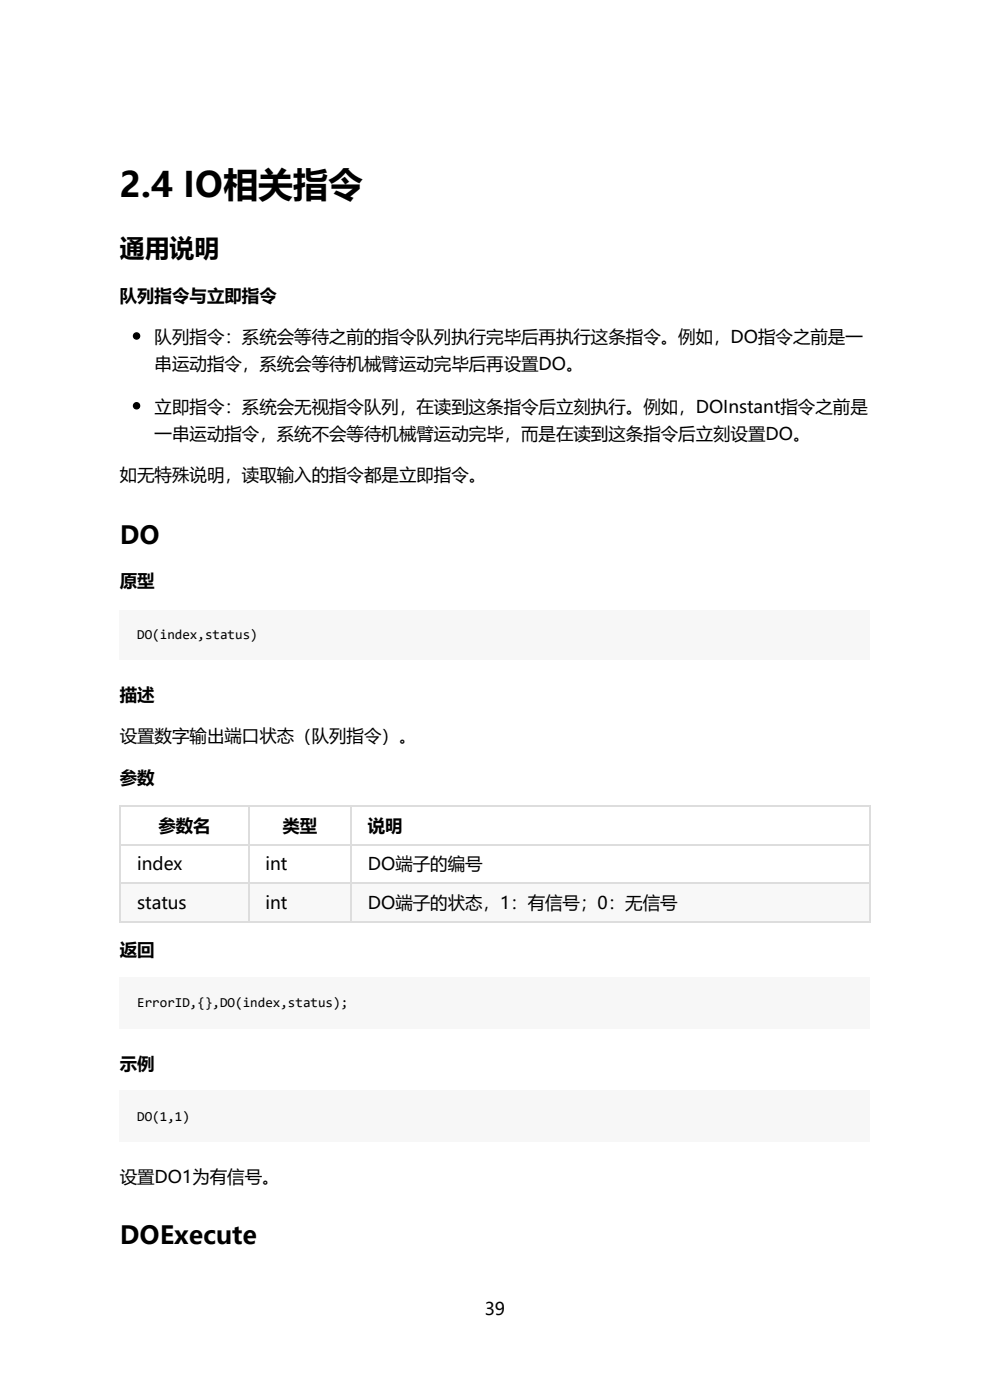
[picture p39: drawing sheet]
<svg xmlns="http://www.w3.org/2000/svg" width="210mm" height="297mm" viewBox="0 0 210 297" stroke-linecap="round" stroke-linejoin="round" font-family="sans-serif">
<defs><g id="words">
<text font-size="7.4" x="25.4" y="41.8">2.4 IO相关指令</text>
<g font-size="5.3">
<text x="25.4" y="54.5">通用说明</text>
<text x="25.4" y="115.3">DO</text>
<text x="25.4" y="263.9">DOExecute</text>
</g>
<g font-size="3.7">
<text x="25.4" y="64">队列指令与立即指令</text>
<text x="32.8" y="72.7">队列指令：系统会等待之前的指令队列执行完毕后再执行这条指令。例如，DO指令之前是一</text>
<text x="32.8" y="78.5">串运动指令，系统会等待机械臂运动完毕后再设置DO。</text>
<text x="32.8" y="87.5">立即指令：系统会无视指令队列，在读到这条指令后立刻执行。例如，DOInstant指令之前是</text>
<text x="32.8" y="93.4">一串运动指令，系统不会等待机械臂运动完毕，而是在读到这条指令后立刻设置DO。</text>
<text x="25.4" y="102.1">如无特殊说明，读取输入的指令都是立即指令。</text>
<text x="25.4" y="124.6">原型</text>
<text x="25.4" y="148.6">描述</text>
<text x="25.4" y="157.4">设置数字输出端口状态（队列指令）。</text>
<text x="25.4" y="166.4">参数</text>
<text x="33.6" y="176.4">参数名</text>
<text x="59.9" y="176.4">类型</text>
<text x="78" y="176.4">说明</text>
<text x="29.1" y="184.6">index</text>
<text x="56.3" y="184.6">int</text>
<text x="78" y="184.6">DO端子的编号</text>
<text x="29.1" y="192.8">status</text>
<text x="56.3" y="192.8">int</text>
<text x="78" y="192.8">DO端子的状态，1：有信号；0：无信号</text>
<text x="25.4" y="202.8">返回</text>
<text x="25.4" y="226.9">示例</text>
<text x="25.4" y="251">设置DO1为有信号。</text>
<text x="102.8" y="279">39</text>
</g>
<g font-size="2.9">
<text x="29.1" y="135.6">DO(index,status)</text>
<text x="29.1" y="213.7">ErrorID,{},DO(index,status);</text>
<text x="29.1" y="237.7">DO(1,1)</text>
</g>
</g></defs>
<path d="M25.4 129.3h159.2v10.6h-159.2z" fill="#f7f7f7"/>
<g fill="#fff">
<path d="M25.4 170.8h27.2v8.2h-27.2z"/>
<path d="M52.6 170.8h21.7v8.2h-21.7z"/>
<path d="M74.3 170.8h110v8.2h-110z"/>
<path d="M25.4 179h27.2v8.2h-27.2z"/>
<path d="M52.6 179h21.7v8.2h-21.7z"/>
<path d="M74.3 179h110v8.2h-110z"/>
</g>
<g fill="#f8f8f8">
<path d="M25.4 187.2h27.2v8.2h-27.2z"/>
<path d="M52.6 187.2h21.7v8.2h-21.7z"/>
<path d="M74.3 187.2h110v8.2h-110z"/>
</g>
<path d="M25.4 179.2h159.2M25.4 171h159.2M25.5 170.8v24.9M52.8 170.8v24.9M74.5 170.8v24.9M184.5 170.8v24.9M25.4 187.4h159.2M25.4 195.6h159.2" fill="none" stroke="#ddd" stroke-width=".26"/>
<g fill="#f7f7f7">
<path d="M25.4 207.3h159.2v10.9h-159.2z"/>
<path d="M25.4 231.4h159.2v10.9h-159.2z"/>
</g>
<g fill="#000" stroke="#000" stroke-width=".26">
<circle cx="29" cy="71.3" r=".66"/>
<circle cx="29" cy="86.1" r=".66"/>
</g>
<g fill="#f7f7f7">
<path d="M29.1 133h25.7v3.5h-25.7z"/>
<path d="M29.1 211h44.7v3.5h-44.7z"/>
<path d="M29.1 235.1h11.1v3.5h-11.1z"/>
</g>
<use href="#words"/>
</svg>
